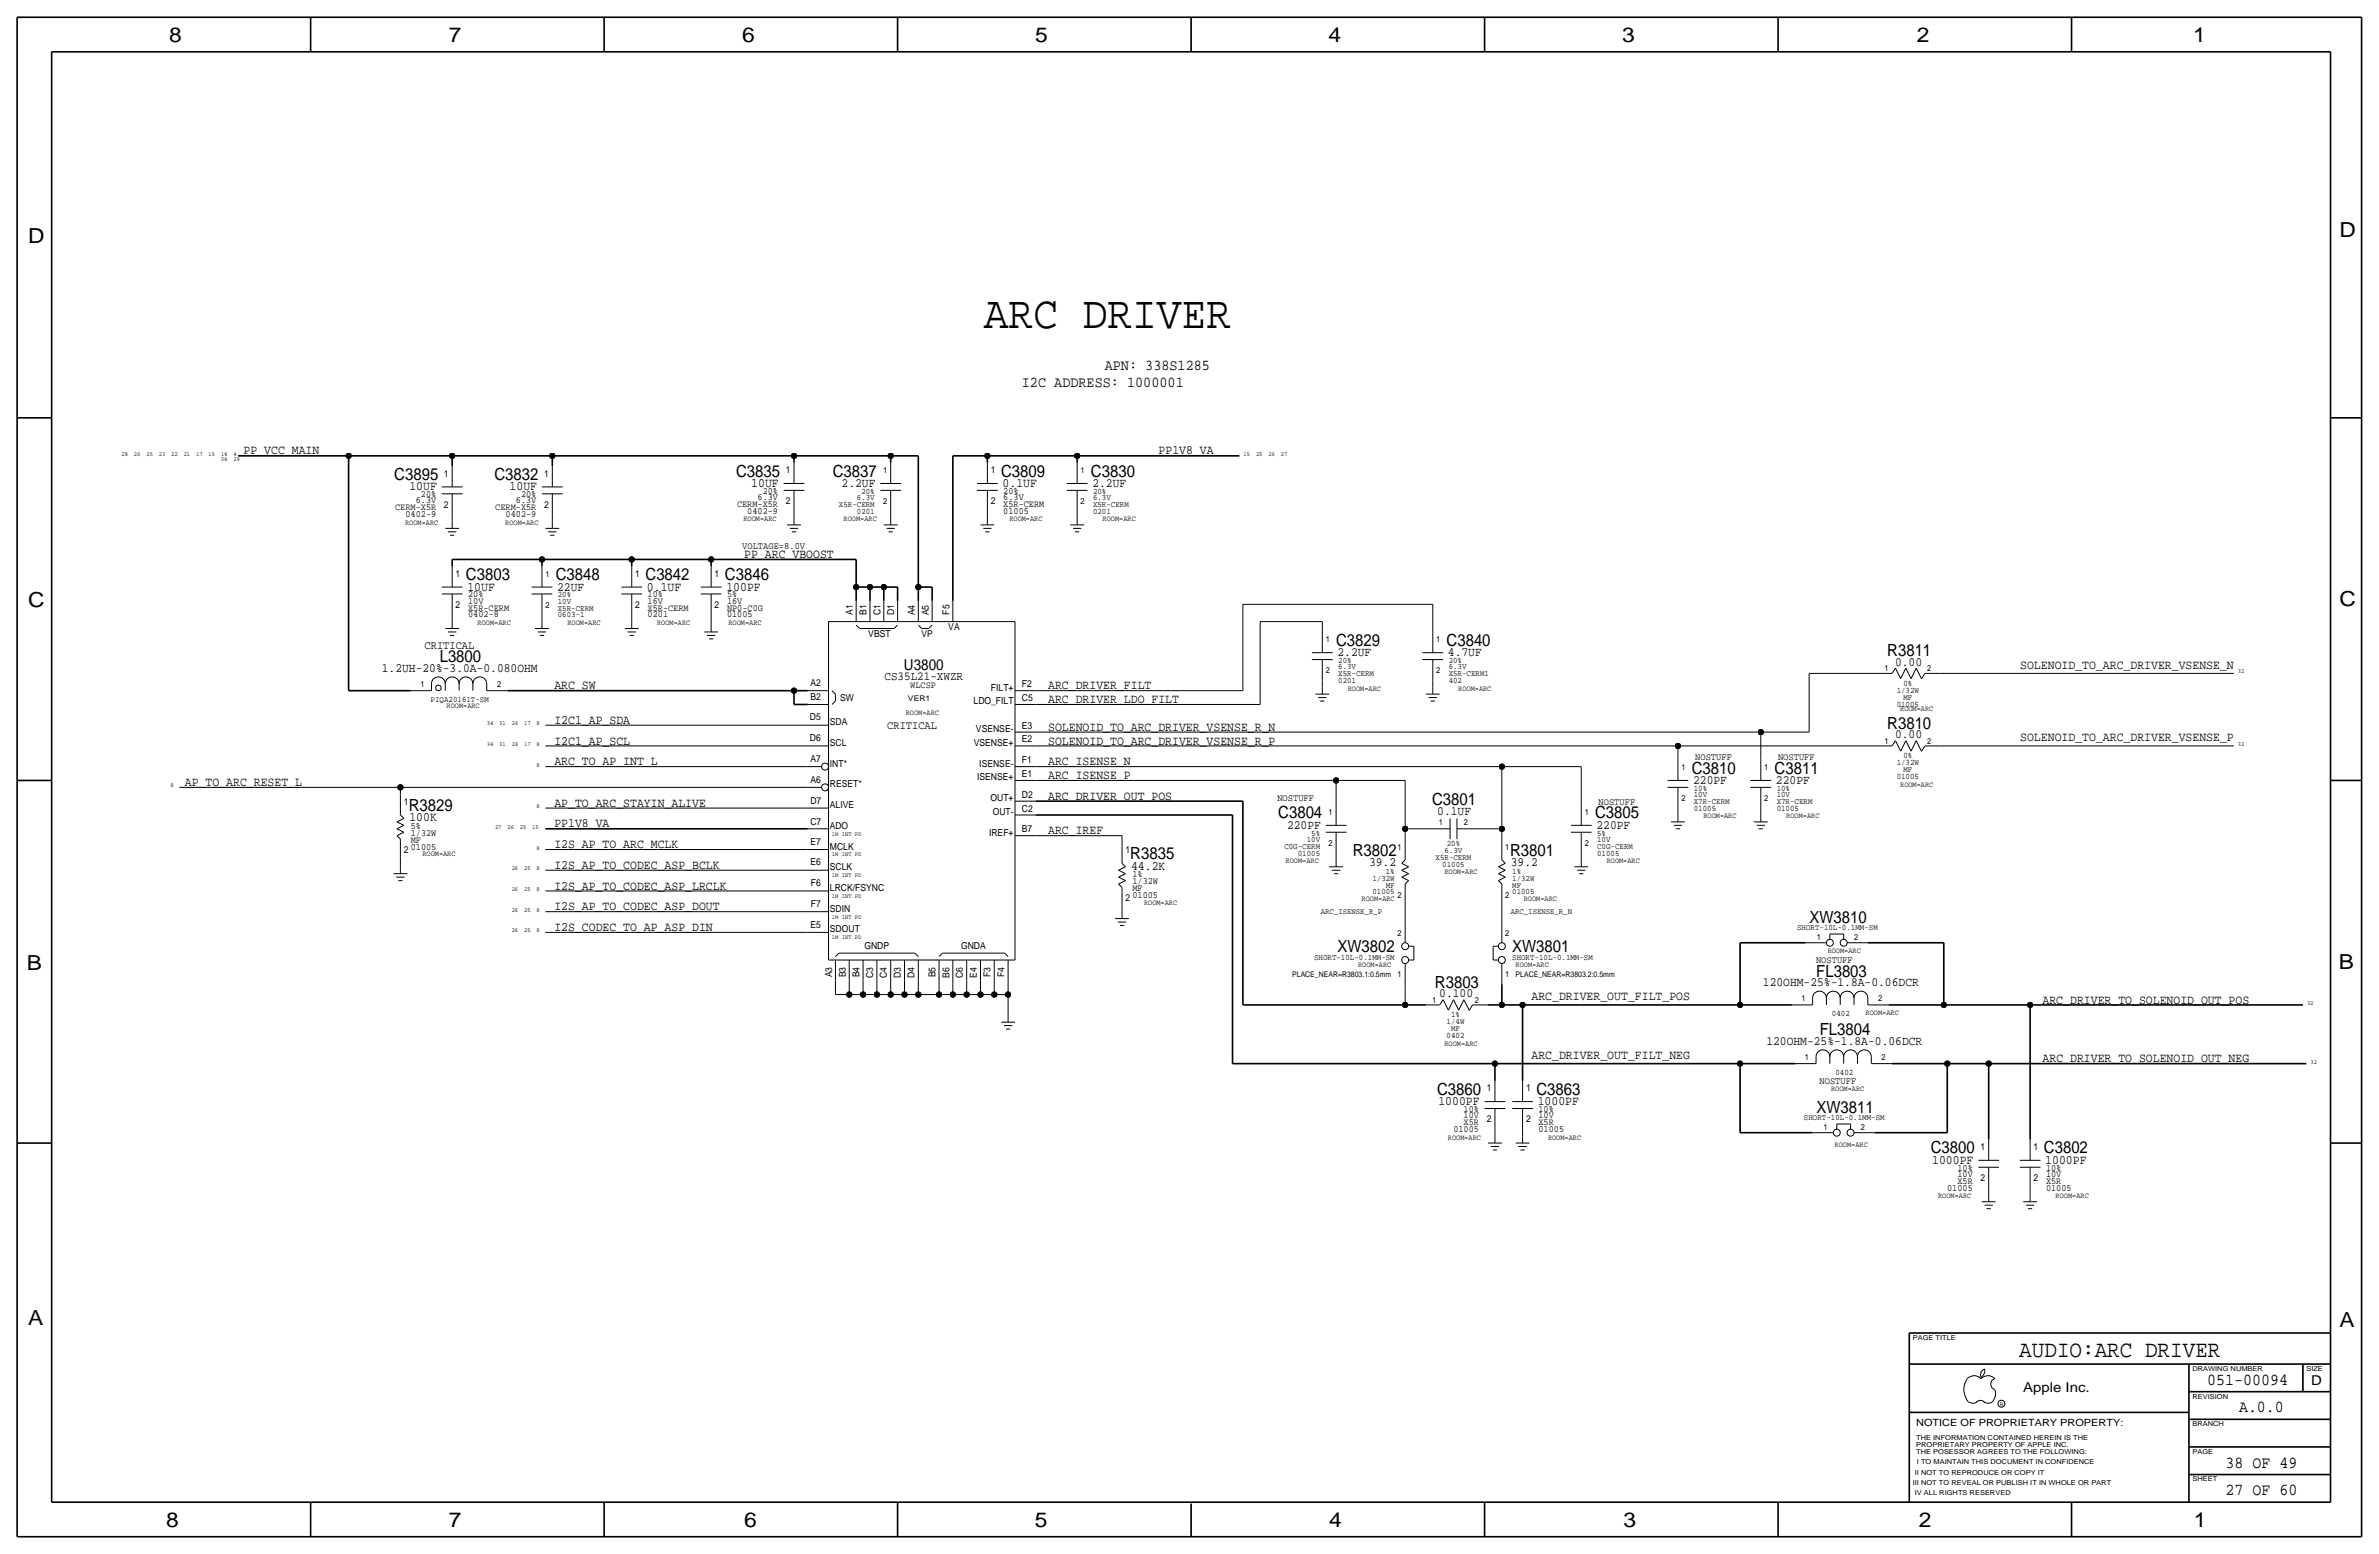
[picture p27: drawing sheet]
<svg xmlns="http://www.w3.org/2000/svg" width="875mm" height="572mm" viewBox="0 0 875 572" stroke-linecap="round" stroke-linejoin="round" font-family="sans-serif">
<defs><g id="words">
<text font-size="17" x="361.9" y="120.7">ARC DRIVER</text>
<text font-size="8.6" x="742.7" y="499.1">AUDIO:ARC DRIVER</text>
<g font-size="7.6">
<text x="62.2" y="15.5">8</text>
<text x="165.1" y="15.5">7</text>
<text x="273" y="15.5">6</text>
<text x="380.7" y="15.5">5</text>
<text x="488.6" y="15.5">4</text>
<text x="596.6" y="15.5">3</text>
<text x="705.1" y="15.5">2</text>
<text x="806.7" y="15.5">1</text>
<text x="10.4" y="89.4">D</text>
<text x="860.5" y="87.1">D</text>
<text x="10.4" y="223.3">C</text>
<text x="860.5" y="222.8">C</text>
<text x="9.8" y="356.6">B</text>
<text x="860.3" y="356.4">B</text>
<text x="10.4" y="487.4">A</text>
<text x="860.5" y="488.2">A</text>
<text x="61.2" y="561.6">8</text>
<text x="165" y="561.6">7</text>
<text x="273.8" y="561.6">6</text>
<text x="380.7" y="561.6">5</text>
<text x="488.9" y="561.6">4</text>
<text x="597.1" y="561.6">3</text>
<text x="705.8" y="561.6">2</text>
<text x="806.9" y="561.6">1</text>
</g>
<g font-size="6.2">
<text x="145" y="176.5">C3895</text>
<text x="181.9" y="176.5">C3832</text>
<text x="270.8" y="175.3">C3835</text>
<text x="306.3" y="175.3">C3837</text>
<text x="368.2" y="175.3">C3809</text>
<text x="401.3" y="175.3">C3830</text>
<text x="171.4" y="213.4">C3803</text>
<text x="204.4" y="213.4">C3848</text>
<text x="237.4" y="213.4">C3842</text>
<text x="266.6" y="213.4">C3846</text>
<text x="491.4" y="237.5">C3829</text>
<text x="532.1" y="237.5">C3840</text>
<text x="161.7" y="243.6">L3800</text>
<text x="694.2" y="241.3">R3811</text>
<text x="694.2" y="268">R3810</text>
<text x="622.3" y="284.5">C3810</text>
<text x="652.7" y="284.5">C3811</text>
<text x="150.3" y="298.2">R3829</text>
<text x="526.8" y="295.9">C3801</text>
<text x="470.2" y="301">C3804</text>
<text x="586.7" y="301">C3805</text>
<text x="415.7" y="316">R3835</text>
<text x="497.6" y="314.7">R3802</text>
<text x="555.4" y="314.7">R3801</text>
<text x="665.6" y="339.3">XW3810</text>
<text x="491.9" y="350.3">XW3802</text>
<text x="556.2" y="350.3">XW3801</text>
<text x="668" y="359.2">FL3803</text>
<text x="527.8" y="363.2">R3803</text>
<text x="669.3" y="380.7">FL3804</text>
<text x="528.6" y="402.6">C3860</text>
<text x="565.1" y="402.6">C3863</text>
<text x="668.1" y="409.2">XW3811</text>
<text x="710.2" y="424.2">C3800</text>
<text x="751.8" y="424.2">C3802</text>
<text x="811.9" y="509.3">051-00094</text>
<text x="823.6" y="519.4">A.0.0</text>
<text x="818.6" y="539.8">38 OF 49</text>
<text x="818.6" y="549.9">27 OF 60</text>
</g>
<g font-size="5.6">
<text x="406.3" y="135.9">APN: 338S1285</text>
<text x="375.9" y="142.2">I2C ADDRESS: 1000001</text>
<text x="332.5" y="246.4">U3800</text>
</g>
<g font-size="5">
<text x="850.1" y="509.3">D</text>
<text x="744.2" y="511.8">Apple Inc.</text>
</g>
<g font-size="4.7">
<text x="89.6" y="167.1">PP_VCC_MAIN</text>
<text x="426.2" y="167.1">PP1V8_VA</text>
<text x="276.3" y="179.1">10UF</text>
<text x="309.5" y="179.1">2.2UF</text>
<text x="368.8" y="179.1">0.1UF</text>
<text x="401.8" y="179.1">2.2UF</text>
<text x="150.6" y="180.3">10UF</text>
<text x="187.4" y="180.3">10UF</text>
<text x="273.8" y="205.2">PP_ARC_VBOOST</text>
<text x="171.9" y="217.2">10UF</text>
<text x="204.9" y="217.2">22UF</text>
<text x="237.9" y="217.2">0.1UF</text>
<text x="267.2" y="217.2">100PF</text>
<text x="491.9" y="241.3">2.2UF</text>
<text x="532.6" y="241.3">4.7UF</text>
<text x="697" y="244.9">0.00</text>
<text x="743.1" y="245.9">SOLENOID_TO_ARC_DRIVER_VSENSE_N</text>
<text x="140.4" y="247.1">1.2UH-20%-3.0A-0.080OHM</text>
<text x="203.9" y="253.5">ARC_SW</text>
<text x="385.5" y="253.5">ARC_DRIVER_FILT</text>
<text x="385.5" y="258.6">ARC_DRIVER_LDO_FILT</text>
<text x="203.9" y="266.2">I2C1_AP_SDA</text>
<text x="385.5" y="268.7">SOLENOID_TO_ARC_DRIVER_VSENSE_R_N</text>
<text x="203.9" y="273.8">I2C1_AP_SCL</text>
<text x="385.5" y="273.8">SOLENOID_TO_ARC_DRIVER_VSENSE_R_P</text>
<text x="697" y="271.5">0.00</text>
<text x="743.1" y="272.5">SOLENOID_TO_ARC_DRIVER_VSENSE_P</text>
<text x="203.9" y="281.4">ARC_TO_AP_INT_L</text>
<text x="385.5" y="281.4">ARC_ISENSE_N</text>
<text x="385.5" y="286.5">ARC_ISENSE_P</text>
<text x="68" y="289">AP_TO_ARC_RESET_L</text>
<text x="622.8" y="288.3">220PF</text>
<text x="653.2" y="288.3">220PF</text>
<text x="203.9" y="296.7">AP_TO_ARC_STAYIN_ALIVE</text>
<text x="385.5" y="294.1">ARC_DRIVER_OUT_POS</text>
<text x="528.6" y="299.7">0.1UF</text>
<text x="150.6" y="302">100K</text>
<text x="203.9" y="304.3">PP1V8_VA</text>
<text x="473.4" y="304.8">220PF</text>
<text x="587.2" y="304.8">220PF</text>
<text x="203.9" y="311.9">I2S_AP_TO_ARC_MCLK</text>
<text x="385.5" y="306.8">ARC_IREF</text>
<text x="203.9" y="319.5">I2S_AP_TO_CODEC_ASP_BCLK</text>
<text x="416" y="319.8">44.2K</text>
<text x="503.6" y="318.5">39.2</text>
<text x="555.7" y="318.5">39.2</text>
<text x="203.9" y="327.2">I2S_AP_TO_CODEC_ASP_LRCLK</text>
<text x="203.9" y="334.8">I2S_AP_TO_CODEC_ASP_DOUT</text>
<text x="203.9" y="342.4">I2S_CODEC_TO_AP_ASP_DIN</text>
<text x="648.4" y="362.7">120OHM-25%-1.8A-0.06DCR</text>
<text x="529.4" y="366.8">0.100</text>
<text x="563.3" y="367.8">ARC_DRIVER_OUT_FILT_POS</text>
<text x="751.3" y="369.1">ARC_DRIVER_TO_SOLENOID_OUT_POS</text>
<text x="563.3" y="389.4">ARC_DRIVER_OUT_FILT_NEG</text>
<text x="649.7" y="384.3">120OHM-25%-1.8A-0.06DCR</text>
<text x="751.3" y="390.7">ARC_DRIVER_TO_SOLENOID_OUT_NEG</text>
<text x="529.1" y="406.4">1000PF</text>
<text x="565.6" y="406.4">1000PF</text>
<text x="710.7" y="428">1000PF</text>
<text x="752.3" y="428">1000PF</text>
</g>
<text font-size="4.5" x="325.3" y="249.9">CS35L21-XWZR</text>
<g font-size="4.3">
<text x="156.2" y="238.8">CRITICAL</text>
<text x="326.3" y="268">CRITICAL</text>
</g>
<text font-size="3.7" x="704.8" y="524.5">NOTICE OF PROPRIETARY PROPERTY:</text>
<g font-size="3.6">
<text x="273" y="201.9">VOLTAGE=8.0V</text>
<text x="623.5" y="279.4">NOSTUFF</text>
<text x="654" y="279.4">NOSTUFF</text>
<text x="469.8" y="294.6">NOSTUFF</text>
<text x="588" y="295.9">NOSTUFF</text>
<text x="668" y="354.3">NOSTUFF</text>
<text x="669.2" y="398.8">NOSTUFF</text>
</g>
<g font-size="3.5">
<text x="289" y="174">1</text>
<text x="364.4" y="174">1</text>
<text x="163.3" y="175.3">1</text>
<text x="200.1" y="175.3">1</text>
<text x="152.9" y="185.2">6.3V</text>
<text x="154.8" y="182.9">20%</text>
<text x="189.7" y="185.2">6.3V</text>
<text x="191.6" y="182.9">20%</text>
<text x="278.6" y="183.9">6.3V</text>
<text x="280.5" y="181.6">20%</text>
<text x="289" y="185.4">2</text>
<text x="364.4" y="185.4">2</text>
<text x="369" y="183.9">6.3V</text>
<text x="369" y="181.6">20%</text>
<text x="145.3" y="187.7">CERM-X5R</text>
<text x="149.1" y="190.2">0402-9</text>
<text x="163.3" y="186.7">2</text>
<text x="182.2" y="187.7">CERM-X5R</text>
<text x="186" y="190.2">0402-9</text>
<text x="200.1" y="186.7">2</text>
<text x="271.1" y="186.4">CERM-X5R</text>
<text x="274.9" y="189">0402-9</text>
<text x="369" y="186.4">X5R-CERM</text>
<text x="369" y="189">01005</text>
<text x="167.6" y="212.1">1</text>
<text x="233.6" y="212.1">1</text>
<text x="262.8" y="212.1">1</text>
<text x="172.2" y="219.7">20%</text>
<text x="172.2" y="222">10V</text>
<text x="238.2" y="222">16V</text>
<text x="238.2" y="219.7">10%</text>
<text x="267.4" y="222">16V</text>
<text x="267.4" y="219.7">5%</text>
<text x="167.6" y="223.5">2</text>
<text x="172.2" y="227.1">0402-8</text>
<text x="172.2" y="224.5">X5R-CERM</text>
<text x="233.6" y="223.5">2</text>
<text x="238.2" y="224.5">X5R-CERM</text>
<text x="238.2" y="227.1">0201</text>
<text x="262.8" y="223.5">2</text>
<text x="267.4" y="224.5">NP0-C0G</text>
<text x="267.4" y="227.1">01005</text>
<text x="313.6" y="226.1" transform="rotate(-90 313.6 226.1)">A1</text>
<text x="318.7" y="226.1" transform="rotate(-90 318.7 226.1)">B1</text>
<text x="323.8" y="226.3" transform="rotate(-90 323.8 226.3)">C1</text>
<text x="328.9" y="226.3" transform="rotate(-90 328.9 226.3)">D1</text>
<text x="336.5" y="226.3" transform="rotate(-90 336.5 226.3)">A4</text>
<text x="341.6" y="226.3" transform="rotate(-90 341.6 226.3)">A5</text>
<text x="349.2" y="226.1" transform="rotate(-90 349.2 226.1)">F5</text>
<text x="348.8" y="231.6">VA</text>
<text x="319.4" y="234.2">VBST</text>
<text x="339" y="234.2">VP</text>
<text x="298.1" y="252.2">A2</text>
<text x="298.1" y="257.3">B2</text>
<text x="309.1" y="257.8">SW</text>
<text x="334.8" y="253">WLCSP</text>
<text x="364.5" y="254">FILT+</text>
<text x="375.9" y="252.7">F2</text>
<text x="375.9" y="257.8">C5</text>
<text x="358.1" y="259.1">LDO_FILT</text>
<text x="297.9" y="264.9">D5</text>
<text x="305.3" y="266.7">SDA</text>
<text x="359" y="269.2">VSENSE-</text>
<text x="375.9" y="268">E3</text>
<text x="297.9" y="272.5">D6</text>
<text x="305.3" y="274.3">SCL</text>
<text x="358.2" y="274.3">VSENSE+</text>
<text x="375.9" y="273.1">E2</text>
<text x="298.1" y="280.2">A7</text>
<text x="305.3" y="281.9">INT*</text>
<text x="360.2" y="281.9">ISENSE-</text>
<text x="375.9" y="280.7">F1</text>
<text x="298.1" y="287.8">A6</text>
<text x="359.4" y="287">ISENSE+</text>
<text x="375.9" y="285.8">E1</text>
<text x="305.3" y="289.6">RESET*</text>
<text x="375.9" y="293.4">D2</text>
<text x="148.5" y="295.9">1</text>
<text x="298.1" y="295.8">D7</text>
<text x="305.3" y="297.2">ALIVE</text>
<text x="364.3" y="294.6">OUT+</text>
<text x="365.1" y="299.7">OUT-</text>
<text x="375.9" y="298.5">C2</text>
<text x="151.1" y="304.8">5%</text>
<text x="298.1" y="303.4">C7</text>
<text x="305.3" y="304.8">ADO</text>
<text x="151.1" y="307.3">1/32W</text>
<text x="151.1" y="309.9">MF</text>
<text x="298.1" y="310.6">E7</text>
<text x="363.8" y="307.3">IREF+</text>
<text x="375.9" y="306.1">B7</text>
<text x="148.5" y="313.7">2</text>
<text x="151.1" y="312.4">01005</text>
<text x="305.3" y="312.4">MCLK</text>
<text x="414" y="313.7">1</text>
<text x="298.1" y="318.3">E6</text>
<text x="305.3" y="320">SCLK</text>
<text x="416.5" y="322.6">1%</text>
<text x="298.3" y="325.9">F6</text>
<text x="305.3" y="327.7">LRCK/FSYNC</text>
<text x="416.5" y="327.7">MF</text>
<text x="416.5" y="325.1">1/32W</text>
<text x="298.3" y="333.5">F7</text>
<text x="305.3" y="335.3">SDIN</text>
<text x="414" y="331.5">2</text>
<text x="416.5" y="330.2">01005</text>
<text x="298.1" y="341.1">E5</text>
<text x="305.3" y="342.9">SDOUT</text>
<text x="318" y="349">GNDP</text>
<text x="353.5" y="349">GNDA</text>
<text x="306" y="359.5" transform="rotate(-90 306 359.5)">A3</text>
<text x="311.1" y="359.5" transform="rotate(-90 311.1 359.5)">B3</text>
<text x="316.2" y="359.5" transform="rotate(-90 316.2 359.5)">B4</text>
<text x="321.2" y="359.8" transform="rotate(-90 321.2 359.8)">C3</text>
<text x="326.2" y="359.8" transform="rotate(-90 326.2 359.8)">C4</text>
<text x="331.3" y="359.8" transform="rotate(-90 331.3 359.8)">D3</text>
<text x="336.4" y="359.8" transform="rotate(-90 336.4 359.8)">D4</text>
<text x="344.1" y="359.5" transform="rotate(-90 344.1 359.5)">B5</text>
<text x="349.2" y="359.5" transform="rotate(-90 349.2 359.5)">B6</text>
<text x="354.2" y="359.8" transform="rotate(-90 354.2 359.8)">C6</text>
<text x="359.3" y="359.7" transform="rotate(-90 359.3 359.7)">E4</text>
<text x="364.3" y="359.5" transform="rotate(-90 364.3 359.5)">F3</text>
<text x="369.4" y="359.5" transform="rotate(-90 369.4 359.5)">F4</text>
<text x="546.8" y="401.3">1</text>
<text x="561.3" y="401.3">1</text>
<text x="538.3" y="411.2">10V</text>
<text x="538.3" y="408.9">10%</text>
<text x="538.3" y="413.8">X5R</text>
<text x="546.8" y="412.8">2</text>
<text x="561.3" y="412.8">2</text>
<text x="565.9" y="411.2">10V</text>
<text x="565.9" y="408.9">10%</text>
<text x="565.9" y="413.8">X5R</text>
<text x="534.6" y="416.3">01005</text>
<text x="565.9" y="416.3">01005</text>
<text x="728.4" y="422.9">1</text>
<text x="748" y="422.9">1</text>
<text x="720" y="430.5">10%</text>
<text x="752.6" y="430.5">10%</text>
<text x="716.2" y="437.9">01005</text>
<text x="720" y="432.8">10V</text>
<text x="720" y="435.4">X5R</text>
<text x="728.4" y="434.3">2</text>
<text x="748" y="434.3">2</text>
<text x="752.6" y="437.9">01005</text>
<text x="752.6" y="432.8">10V</text>
<text x="752.6" y="435.4">X5R</text>
</g>
<g font-size="3.1">
<text x="324.8" y="174">1</text>
<text x="397.5" y="174">1</text>
<text x="315.2" y="183.9">6.3V</text>
<text x="316.8" y="181.6">20%</text>
<text x="324.8" y="185.4">2</text>
<text x="397.5" y="185.4">2</text>
<text x="402" y="183.9">6.3V</text>
<text x="402" y="181.6">20%</text>
<text x="308.6" y="186.4">X5R-CERM</text>
<text x="315.2" y="189">0201</text>
<text x="402" y="186.4">X5R-CERM</text>
<text x="402" y="189">0201</text>
<text x="200.6" y="212.1">1</text>
<text x="205.2" y="222">10V</text>
<text x="205.2" y="219.7">20%</text>
<text x="200.6" y="223.5">2</text>
<text x="205.2" y="224.5">X5R-CERM</text>
<text x="205.2" y="227.1">0603-1</text>
<text x="487.6" y="236.2">1</text>
<text x="528.3" y="236.2">1</text>
<text x="492.2" y="243.8">20%</text>
<text x="532.8" y="243.8">20%</text>
<text x="487.6" y="247.6">2</text>
<text x="492.2" y="246.1">6.3V</text>
<text x="492.2" y="248.7">X5R-CERM</text>
<text x="492.2" y="251.2">0201</text>
<text x="528.3" y="247.6">2</text>
<text x="532.8" y="251.2">402</text>
<text x="532.8" y="248.7">X5R-CERM1</text>
<text x="532.8" y="246.1">6.3V</text>
<text x="693.1" y="246.9">1</text>
<text x="708.9" y="246.9">2</text>
<text x="154.6" y="252.7">1</text>
<text x="182.8" y="252.7">2</text>
<text x="697.6" y="254.8">1/32W</text>
<text x="700.1" y="257.3">MF</text>
<text x="700.1" y="252.2">0%</text>
<text x="158.4" y="258.1">PIQA20161T-SM</text>
<text x="697.6" y="259.8">01005</text>
<text x="693.1" y="273.6">1</text>
<text x="708.9" y="273.6">2</text>
<text x="697.6" y="281.4">1/32W</text>
<text x="700.1" y="278.9">0%</text>
<text x="618.4" y="283.2">1</text>
<text x="648.9" y="283.2">1</text>
<text x="697.6" y="286.5">01005</text>
<text x="700.1" y="284">MF</text>
<text x="623" y="293.1">10V</text>
<text x="623" y="290.8">10%</text>
<text x="653.5" y="293.1">10V</text>
<text x="653.5" y="290.8">10%</text>
<text x="488.6" y="299.7">1</text>
<text x="582.9" y="299.7">1</text>
<text x="618.4" y="294.6">2</text>
<text x="623" y="298.2">01005</text>
<text x="623" y="295.7">X7R-CERM</text>
<text x="648.9" y="294.6">2</text>
<text x="653.5" y="295.7">X7R-CERM</text>
<text x="653.5" y="298.2">01005</text>
<text x="529.3" y="303.5">1</text>
<text x="538.4" y="303.5">2</text>
<text x="480.6" y="309.6">10V</text>
<text x="482.3" y="307.3">5%</text>
<text x="488.6" y="311.1">2</text>
<text x="532.1" y="311.1">20%</text>
<text x="582.9" y="311.1">2</text>
<text x="587.5" y="309.6">10V</text>
<text x="587.5" y="307.3">5%</text>
<text x="472.4" y="312.2">C0G-CERM</text>
<text x="477.4" y="314.7">01005</text>
<text x="514" y="312.4">1</text>
<text x="528" y="316.2">X5R-CERM</text>
<text x="531.3" y="313.7">6.3V</text>
<text x="553.7" y="312.4">1</text>
<text x="587.5" y="314.7">01005</text>
<text x="587.5" y="312.2">C0G-CERM</text>
<text x="504.8" y="323.8">1/32W</text>
<text x="509.7" y="321.3">1%</text>
<text x="530.5" y="318.8">01005</text>
<text x="556.2" y="323.8">1/32W</text>
<text x="556.2" y="321.3">1%</text>
<text x="504.8" y="328.9">01005</text>
<text x="509.7" y="326.4">MF</text>
<text x="556.2" y="328.9">01005</text>
<text x="556.2" y="326.4">MF</text>
<text x="514" y="330.2">2</text>
<text x="553.7" y="330.2">2</text>
<text x="514" y="344.2">2</text>
<text x="553.7" y="344.2">2</text>
<text x="661" y="342.1">SHORT-10L-0.1MM-SM</text>
<text x="668.2" y="345.7">1</text>
<text x="681.9" y="345.7">2</text>
<text x="483.3" y="353.1">SHORT-10L-0.1MM-SM</text>
<text x="556.2" y="353.1">SHORT-10L-0.1MM-SM</text>
<text x="514" y="359.4">1</text>
<text x="553.7" y="359.4">1</text>
<text x="526.7" y="368.8">1</text>
<text x="542.5" y="368.8">2</text>
<text x="662.6" y="368.3">1</text>
<text x="690.8" y="368.3">2</text>
<text x="532.1" y="376.7">1/4W</text>
<text x="533.7" y="374.1">1%</text>
<text x="673.8" y="373.6">0402</text>
<text x="532.1" y="381.8">0402</text>
<text x="533.7" y="379.2">MF</text>
<text x="663.9" y="389.9">1</text>
<text x="692.1" y="389.9">2</text>
<text x="675.1" y="395.2">0402</text>
<text x="663.5" y="412">SHORT-10L-0.1MM-SM</text>
<text x="670.8" y="415.5">1</text>
<text x="684.5" y="415.5">2</text>
</g>
<g font-size="3">
<text x="485.9" y="336">ARC_ISENSE_R_P</text>
<text x="555.7" y="336">ARC_ISENSE_R_N</text>
</g>
<g font-size="2.9">
<text x="273.5" y="191.8">ROOM=ARC</text>
<text x="310.3" y="191.8">ROOM=ARC</text>
<text x="371.3" y="191.8">ROOM=ARC</text>
<text x="405.5" y="191.8">ROOM=ARC</text>
<text x="149" y="193">ROOM=ARC</text>
<text x="185.8" y="193">ROOM=ARC</text>
<text x="175.7" y="229.9">ROOM=ARC</text>
<text x="208.7" y="229.9">ROOM=ARC</text>
<text x="241.7" y="229.9">ROOM=ARC</text>
<text x="267.9" y="229.9">ROOM=ARC</text>
<text x="334" y="257.8">VER1</text>
<text x="495.7" y="254">ROOM=ARC</text>
<text x="536.4" y="254">ROOM=ARC</text>
<text x="164.2" y="260.3">ROOM=ARC</text>
<text x="333.2" y="262.9">ROOM=ARC</text>
<text x="698.9" y="261.6">ROOM=ARC</text>
<text x="698.9" y="289.6">ROOM=ARC</text>
<text x="626.5" y="301">ROOM=ARC</text>
<text x="657" y="301">ROOM=ARC</text>
<text x="155.4" y="315">ROOM=ARC</text>
<text x="472.9" y="317.5">ROOM=ARC</text>
<text x="591" y="317.5">ROOM=ARC</text>
<text x="531.3" y="321.3">ROOM=ARC</text>
<text x="420.8" y="332.7">ROOM=ARC</text>
<text x="500.8" y="331.5">ROOM=ARC</text>
<text x="560.5" y="331.5">ROOM=ARC</text>
<text x="672.2" y="350.5">ROOM=ARC</text>
<text x="475.3" y="359.4">PLACE_NEAR=R3803.1:0.5mm</text>
<text x="499.5" y="355.6">ROOM=ARC</text>
<text x="557.5" y="355.6">ROOM=ARC</text>
<text x="557.5" y="359.4">PLACE_NEAR=R3803.2:0.5mm</text>
<text x="686.2" y="373.4">ROOM=ARC</text>
<text x="531.3" y="384.8">ROOM=ARC</text>
<text x="673.5" y="401.3">ROOM=ARC</text>
<text x="532.5" y="419.1">ROOM=ARC</text>
<text x="569.4" y="419.1">ROOM=ARC</text>
<text x="674.8" y="421.6">ROOM=ARC</text>
<text x="712.9" y="440.7">ROOM=ARC</text>
<text x="756.1" y="440.7">ROOM=ARC</text>
</g>
<g font-size="2.5">
<text x="703.5" y="492.8">PAGE TITLE</text>
<text x="806.4" y="504.2">DRAWING NUMBER</text>
<text x="848.3" y="504.2">SIZE</text>
<text x="806.4" y="514.4">REVISION</text>
<text x="806.4" y="524.5">BRANCH</text>
<text x="704.8" y="532.1">PROPRIETARY PROPERTY OF APPLE INC.</text>
<text x="704.8" y="529.6">THE INFORMATION CONTAINED HEREIN IS THE</text>
<text x="704.8" y="534.7">THE POSESSOR AGREES TO THE FOLLOWING:</text>
<text x="705.1" y="538.5">I TO MAINTAIN THIS DOCUMENT IN CONFIDENCE</text>
<text x="806.4" y="534.7">PAGE</text>
<text x="704.3" y="542.3">II NOT TO REPRODUCE OR COPY IT</text>
<text x="806.4" y="544.8">SHEET</text>
<text x="703.5" y="546.1">III NOT TO REVEAL OR PUBLISH IT IN WHOLE OR PART</text>
<text x="704.3" y="549.9">IV ALL RIGHTS RESERVED</text>
</g>
<g font-size="2.3">
<text x="44.7" y="167.6">28</text>
<text x="49.3" y="167.6">26</text>
<text x="53.9" y="167.6">25</text>
<text x="58.4" y="167.6">23</text>
<text x="63" y="167.6">22</text>
<text x="67.6" y="167.6">21</text>
<text x="72.1" y="167.6">17</text>
<text x="76.7" y="167.6">15</text>
<text x="81.3" y="167.6">14</text>
<text x="85.9" y="167.6">4</text>
<text x="457.4" y="167.6">15</text>
<text x="462" y="167.6">25</text>
<text x="466.6" y="167.6">26</text>
<text x="471.1" y="167.6">27</text>
<text x="81.3" y="169.5">34</text>
<text x="85.9" y="169.5">29</text>
<text x="823.2" y="247.7">32</text>
<text x="179.1" y="266.7">34</text>
<text x="183.7" y="266.7">31</text>
<text x="188.2" y="266.7">26</text>
<text x="192.8" y="266.7">17</text>
<text x="197.4" y="266.7">8</text>
<text x="179.1" y="274.3">34</text>
<text x="183.7" y="274.3">31</text>
<text x="188.2" y="274.3">26</text>
<text x="192.8" y="274.3">17</text>
<text x="197.4" y="274.3">8</text>
<text x="823.2" y="274.3">32</text>
<text x="197.4" y="281.9">8</text>
<text x="62.7" y="289.6">8</text>
<text x="197.4" y="297.2">8</text>
<text x="182.1" y="304.8">27</text>
<text x="186.6" y="304.8">26</text>
<text x="191.2" y="304.8">25</text>
<text x="195.8" y="304.8">15</text>
<text x="306" y="307.3">1M INT PD</text>
<text x="197.4" y="312.4">8</text>
<text x="306" y="315">1M INT PD</text>
<text x="188.2" y="320">26</text>
<text x="192.8" y="320">25</text>
<text x="197.4" y="320">8</text>
<text x="306" y="322.6">1M INT PD</text>
<text x="188.2" y="327.7">26</text>
<text x="192.8" y="327.7">25</text>
<text x="197.4" y="327.7">8</text>
<text x="188.2" y="335.3">26</text>
<text x="192.8" y="335.3">25</text>
<text x="197.4" y="335.3">8</text>
<text x="306" y="330.2">1M INT PD</text>
<text x="306" y="337.8">1M INT PD</text>
<text x="188.2" y="342.9">26</text>
<text x="192.8" y="342.9">25</text>
<text x="197.4" y="342.9">8</text>
<text x="306" y="345.4">1M INT PD</text>
<text x="848.6" y="369.6">32</text>
<text x="849.8" y="391.2">32</text>
</g>
<text font-size="1.8" x="735.5" y="516.9">R</text>
</g></defs>
<g fill="none" stroke="#000" stroke-width=".37">
<path d="M162.5 179.1h7.6zM166.3 171.5v7.6zM199.3 179.1h7.7zM203.1 171.5v7.6zM288.2 177.8h7.7zM292 170.2v7.6zM323.8 177.8h7.6zM327.6 170.2v7.6zM359.4 177.8h7.6zM363.2 170.2v7.6zM392.4 177.8h7.6zM396.2 170.2v7.6z"/>
<path d="M162.5 181.6h7.6zM163.8 194.3h5.1zM164.8 195.6h3zM165.6 196.9h1.5zM166.3 189.2v2.6zM166.3 181.6v7.6zM166.3 191.8v2.5zM199.3 181.6h7.7zM200.6 194.3h5.1zM201.6 195.6h3.1zM202.4 196.9h1.5zM203.1 189.2v2.6z"/>
<path d="M203.1 191.8v2.5zM203.1 181.6v7.6zM288.2 180.3h7.7zM289.5 193h5.1zM290.5 194.3h3.1zM291.3 195.6h1.5zM292 188v2.5zM292 190.5v2.5zM292 180.3v7.7zM323.8 180.3h7.6zM325.1 193h5zM326.1 194.3h3z"/>
<path d="M326.8 195.6h1.6zM327.6 188v2.5zM327.6 190.5v2.5zM327.6 180.3v7.7zM359.4 180.3h7.6zM360.6 193h5.1zM361.6 194.3h3.1zM362.4 195.6h1.5zM363.2 188v2.5zM363.2 190.5v2.5zM363.2 180.3v7.7zM392.4 180.3h7.6z"/>
<path d="M393.7 193h5zM394.7 194.3h3zM395.4 195.6h1.6zM396.2 188v2.5zM396.2 190.5v2.5zM396.2 180.3v7.7zM162.5 215.9h7.6zM162.5 218.4h7.6zM166.3 208.3v7.6zM166.3 218.4v7.7zM195.5 215.9h7.6zM195.5 218.4h7.6z"/>
<path d="M199.3 208.3v7.6zM199.3 218.4v7.7zM228.5 218.4h7.7zM228.5 215.9h7.7zM232.4 208.3v7.6zM232.4 218.4v7.7zM257.8 218.4h7.6zM257.8 215.9h7.6zM261.6 208.3v7.6zM261.6 218.4v7.7zM163.8 231.1h5.1zM164.8 232.4h3z"/>
<path d="M165.6 233.7h1.5zM166.3 226.1v2.5zM166.3 228.6v2.5zM196.8 231.1h5.1zM197.8 232.4h3.1zM198.6 233.7h1.5zM199.3 226.1v2.5zM199.3 228.6v2.5zM229.8 231.1h5.1zM230.8 232.4h3.1zM231.6 233.7h1.5zM232.4 226.1v2.5z"/>
<path d="M232.4 228.6v2.5zM259 232.4h5.1zM260 233.7h3.1zM260.8 235h1.5zM261.6 226.1v3.8zM261.6 229.9v2.5zM304.7 228.6v124.5zM304.8 228.6h68.5zM314.9 221v7.6zM314.9 229.9l1.3 1.2zM316.2 231.1h12.7zM320 221v7.6z"/>
<path d="M325.1 221v7.6zM330.1 229.9l-1.2 1.2zM330.1 221v7.6zM337.8 221v7.6zM337.8 229.9l1.2 1.2zM339 231.1h2.6zM341.6 231.1l1.2-1.2zM342.8 221v7.6zM350.5 221v7.6zM373.3 228.6v124.5zM457.2 222.3h69.8zM457.2 222.3v31.7z"/>
<path d="M463.5 228.6h22.9zM463.5 228.6v30.5zM486.4 228.6v3.8zM486.4 232.4v7.6zM527 222.2v10.2zM527 232.4v7.6zM151.1 254h7.6zM158.7 251.5v2.5zM158.7 251.5a2.54 2.54 0 0 1 2.5-2.6 2.54 2.54 0 0 1 2.6 2.6 2.54 2.54 0 0 1 2.5-2.6 2.54 2.54 0 0 1 2.6 2.6 2.54 2.54 0 0 1 2.5-2.6 2.54 2.54 0 0 1 2.5 2.6 2.54 2.54 0 0 1 2.6-2.6 2.54 2.54 0 0 1 2.5 2.6M163.8 251.5v2.5zM168.9 251.5v2.5zM173.9 251.5v2.5z"/>
<path d="M179 251.5v2.5zM179 254h7.6zM297.1 259.1h7.6zM297.1 254h7.6zM306 254l1.3 1.3zM307.3 257.8l-1.3 1.3zM307.3 255.3v2.5zM373.3 259.1h7.7zM373.3 254h7.7zM381 254h76.2zM381 259.1h82.5zM482.6 242.6h7.6z"/>
<path d="M482.6 240h7.6zM483.8 255.3h5.1zM484.8 256.5h3.1zM485.6 257.8h1.5zM486.4 250.2v2.5zM486.4 252.7v2.6zM486.4 242.6v7.6zM523.2 242.6h7.6zM523.2 240h7.6zM524.5 255.3h5zM525.5 256.5h3zM526.2 257.8h1.6z"/>
<path d="M527 250.2v2.5zM527 252.7v2.6zM527 242.6v7.6zM665.4 247.7h25.4zM665.4 247.7v21.5zM690.8 247.7h5.1zM697.2 245.7l1.9 3.9zM697.2 245.7l-1.3 2zM701 245.7l-1.9 3.9zM701 245.7l1.9 3.9zM704.8 245.7l-1.9 3.9zM704.8 245.7l1.9 3.9z"/>
<path d="M708 247.7l-1.3 2zM708 247.7h5.7zM713.7 247.7h107.9zM200.6 266.7h96.5zM200.6 274.3h96.5zM297.1 266.7h7.6zM297.1 274.3h7.6zM373.3 269.2h7.7zM373.3 274.3h7.7zM381 269.2h266.7zM381 274.3h236.2zM617.2 274.3v5.1z"/>
<path d="M617.2 279.4v7.6zM617.2 274.3h73.6zM647.7 269.2v10.2zM647.7 279.4v7.6zM647.7 269.2h17.7zM690.8 274.3h5.1zM697.2 272.4l1.9 3.9zM697.2 272.4l-1.3 1.9zM701 272.4l-1.9 3.9zM701 272.4l1.9 3.9zM704.8 272.4l-1.9 3.9zM704.8 272.4l1.9 3.9z"/>
<path d="M708 274.3l-1.3 2.1zM708 274.3h5.7zM713.7 274.3h107.9zM66 289.6h81.3zM147.3 289.6v2.5zM147.3 292.1v7.6zM147.3 289.6h149.8zM147.3 299.7l1.2 1.3zM200.6 281.9h96.5zM200.6 297.2h96.5zM297.1 297.2h7.6zM297.1 289.6h5.1z"/>
<path d="M297.1 281.9h5.1zM373.3 281.9h7.7zM373.3 287h7.7zM373.3 299.7h7.7zM373.3 294.6h7.7zM381 281.9h171.4zM381 287h110.4zM491.4 287v8.9zM491.4 295.9v7.6zM491.4 287h25.4zM516.8 287v17.8zM552.4 281.9h29.2z"/>
<path d="M552.4 281.9v22.9zM581.6 281.9v14zM581.6 295.9v7.6zM613.4 289.6h7.6zM613.4 287h7.6zM617.2 297.2v2.5zM617.2 299.7v2.6zM617.2 289.6v7.6zM643.8 289.6h7.7zM643.8 287h7.7zM647.7 297.2v2.5zM647.7 299.7v2.6z"/>
<path d="M647.7 289.6v7.6zM146 307.3l1.3 1.3zM146 304.8l2.5 1.3zM146 302.3l2.5 1.2zM146 302.3l2.5-1.3zM146 307.3l2.5-1.2zM146 304.8l2.5-1.3zM147.3 315v3.8zM147.3 318.8v2.5zM147.3 308.6v6.4zM200.6 312.4h96.5zM297.1 312.4h7.6z"/>
<path d="M297.1 304.8h7.6zM373.3 307.3h7.7zM381 307.3h31.7zM412.7 317.5l1.3 1.3zM412.7 307.3v2.6zM412.7 309.9v7.6zM487.6 303.5h7.7zM487.6 306.1h7.7zM488.9 318.8h5.1zM491.4 313.7v2.5zM491.4 316.2v2.6zM491.4 306.1v7.6z"/>
<path d="M515.6 317.5l1.2-1.3zM515.6 317.5l2.5 1.3zM516.8 304.8h8.9zM516.8 304.8v3.8zM516.8 308.6v7.6zM525.7 304.8h7.7zM533.4 301v7.6zM535.9 304.8h7.6zM535.9 301v7.6zM543.5 304.8h8.9zM551.1 318.8l2.6-1.3zM551.1 318.8l2.6 1.2z"/>
<path d="M552.4 316.2l1.3 1.3zM552.4 304.8v3.8zM552.4 308.6v7.6zM577.8 306.1h7.6zM577.8 303.5h7.6zM579.1 318.8h5.1zM581.6 313.7v2.5zM581.6 316.2v2.6zM581.6 306.1v7.6zM614.6 302.3h5.1zM615.6 303.5h3.1zM616.4 304.8h1.5z"/>
<path d="M645.1 302.3h5.1zM646.1 303.5h3.1zM646.9 304.8h1.5zM144.7 321.3h5.1zM145.7 322.6h3.1zM146.5 323.9h1.5zM200.6 320h96.5zM200.6 327.7h96.5zM200.6 335.3h96.5zM297.1 335.3h7.6zM297.1 327.7h7.6zM297.1 320h7.6z"/>
<path d="M410.2 337.8h5zM411.2 339.1h3zM411.4 320l2.6-1.2zM411.4 325.1l2.6-1.2zM411.4 322.6l2.6-1.3zM411.4 325.1l1.3 1.3zM411.4 322.6l2.6 1.3zM411.4 320l2.6 1.3zM412.7 332.7v2.6zM412.7 335.3v2.5zM412.7 326.4v6.3zM489.9 320h3.1z"/>
<path d="M490.7 321.3h1.5zM515.6 322.6l2.5 1.3zM515.6 320l2.5 1.3zM515.6 322.6l2.5-1.3zM515.6 320l2.5-1.2zM516.8 325.1l1.3-1.2zM516.8 331.5v7.6zM516.8 339.1v7.6zM516.8 325.1v6.4zM551.1 323.9l2.6-1.3zM551.1 321.3l2.6-1.3zM551.1 323.9l1.3 1.2z"/>
<path d="M551.1 321.3l2.6 1.3zM552.4 331.5v7.6zM552.4 339.1v7.6zM552.4 325.1v6.4zM580.1 320h3zM580.8 321.3h1.6zM200.6 342.9h96.5zM297.1 342.9h7.6zM304.8 353.1h68.5zM307.3 353.1v7.6zM307.3 351.8l1.3-1.3zM308.6 350.5h27.9z"/>
<path d="M312.4 353.1v7.6zM317.4 353.1v7.6zM322.5 353.1v7.6zM327.6 353.1v7.6zM332.7 353.1v7.6zM336.5 350.5l1.3 1.3zM337.8 353.1v7.6zM345.4 353.1v7.6zM345.4 351.8l1.3-1.3zM346.7 350.5h22.8zM350.5 353.1v7.6zM355.6 353.1v7.6z"/>
<path d="M360.6 353.1v7.6zM365.7 353.1v7.6zM369.5 350.5l1.3 1.3zM370.8 353.1v7.6zM411.9 340.4h1.6zM516.8 354.3v7.7zM518.1 353.1h1.9zM518.1 348h1.9zM520 348v5.1zM549.2 348v5.1zM549.2 353.1h1.9zM549.2 348h1.9z"/>
<path d="M552.4 354.3v7.7zM664.2 346.7h7.6zM673.1 343.5v1.9zM673.1 343.5h5zM678.1 343.5v1.9zM679.4 346.7h7.6zM307.3 360.7v5.1zM307.3 365.8h5.1zM312.4 360.7v5.1zM312.4 365.8h5zM317.4 365.8h5.1zM317.4 360.7v5.1z"/>
<path d="M322.5 360.7v5.1zM322.5 365.8h5.1zM327.6 360.7v5.1zM327.6 365.8h5.1zM332.7 365.8h5.1zM332.7 360.7v5.1zM337.8 365.8h7.6zM337.8 360.7v5.1zM345.4 365.8h5.1zM345.4 360.7v5.1zM350.5 365.8h5zM350.5 360.7v5.1z"/>
<path d="M355.6 365.8h5zM355.6 360.7v5.1zM360.6 360.7v5.1zM360.6 365.8h5.1zM365.7 360.7v5.1zM365.7 365.8h5.1zM368.3 375.9h5zM369.3 377.2h3zM370 378.5h1.6zM370.8 360.7v5.1zM370.8 365.8v7.6zM370.8 373.4v2.5z"/>
<path d="M516.8 362v7.6zM524.5 369.6h5zM530.8 367.6l1.9 3.9zM530.8 367.6l-1.3 2zM534.6 367.6l-1.9 3.9zM534.6 367.6l2 3.9zM538.4 367.6l-1.8 3.9zM538.4 367.6l2 3.9zM541.6 369.6h5.7zM541.6 369.6l-1.2 2zM659.1 369.6h7.6zM666.7 367v2.6z"/>
<path d="M666.7 367a2.54 2.54 0 0 1 2.5-2.5 2.54 2.54 0 0 1 2.6 2.5 2.54 2.54 0 0 1 2.5-2.5 2.54 2.54 0 0 1 2.6 2.5 2.54 2.54 0 0 1 2.5-2.5 2.54 2.54 0 0 1 2.5 2.5 2.54 2.54 0 0 1 2.6-2.5 2.54 2.54 0 0 1 2.5 2.5M671.8 367v2.6zM676.9 367v2.6zM681.9 367v2.6zM687 367v2.6zM687 369.6h7.6zM549.9 397.5v7.6zM560 397.5v7.6zM660.4 391.2h7.6zM668 388.6v2.6zM668 388.6a2.54 2.54 0 0 1 2.5-2.5 2.54 2.54 0 0 1 2.6 2.5 2.54 2.54 0 0 1 2.5-2.5 2.54 2.54 0 0 1 2.5 2.5 2.54 2.54 0 0 1 2.6-2.5 2.54 2.54 0 0 1 2.5 2.5 2.54 2.54 0 0 1 2.6-2.5 2.54 2.54 0 0 1 2.5 2.5M673.1 388.6v2.6z"/>
<path d="M678.1 388.6v2.6zM683.2 388.6v2.6zM688.3 391.2h7.6zM688.3 388.6v2.6zM546.1 405.1h7.6zM546.1 407.7h7.6zM549.9 415.3v2.5zM549.9 417.8v2.6zM549.9 407.7v7.6zM556.2 407.7h7.6zM556.2 405.1h7.6zM560 415.3v2.5z"/>
<path d="M560 417.8v2.6zM560 407.7v7.6zM666.7 416.6h7.6zM675.6 413.4h5.1zM675.6 413.4v1.9zM680.7 413.4v1.9zM681.9 416.6h7.7zM731.5 419.1v7.6zM746.7 419.1v7.6zM547.3 420.4h5.1zM548.3 421.6h3.1zM549.1 422.9h1.5z"/>
<path d="M557.5 420.4h5.1zM558.5 421.6h3zM559.3 422.9h1.5zM727.7 429.3h7.6zM727.7 426.7h7.6zM731.5 436.9v2.5zM731.5 429.3v7.6zM731.5 439.4v2.6zM742.9 429.3h7.6zM742.9 426.7h7.6zM746.7 436.9v2.5zM746.7 439.4v2.6z"/>
<path d="M746.7 429.3v7.6zM728.9 442h5.1zM729.9 443.2h3.1zM730.7 444.5h1.5zM744.2 442h5.1zM745.2 443.2h3zM745.9 444.5h1.6zM724.1 515.6l.5 .2a2.67 2.67 0 0 0 2.5-.2M726.8 515.7a2.09 2.09 0 0 1 3.1 0M728.6 506.5a2.69 2.69 0 0 0 1.3-3 2.26 2.26 0 0 0-1.3 3M729.7 515.6l.4 .2a2.67 2.67 0 0 0 2.6-.2M733.7 511.1a4.5 4.5 0 0 1-1 4.6"/>
<path d="M733.8 511a2.08 2.08 0 0 1-1.6-2 2.08 2.08 0 0 1 1.6-2 3.4 3.4 0 0 0-5.1 0 3.6 3.6 0 0 0-3.9-.8 3.6 3.6 0 0 0-2.3 3.3 7.1 7.1 0 0 0 1.6 6.2"/>
<circle cx="161.2" cy="253" r="1.02"/>
<circle cx="303.5" cy="282" r="1.28"/>
<circle cx="303.5" cy="289.6" r="1.28"/>
<circle cx="516.8" cy="353.1" r="1.28"/>
<circle cx="516.8" cy="348" r="1.28"/>
<circle cx="552.4" cy="353.1" r="1.28"/>
<circle cx="552.4" cy="348" r="1.28"/>
<circle cx="673" cy="346.7" r="1.28"/>
<circle cx="678.1" cy="346.7" r="1.28"/>
<circle cx="675.6" cy="416.6" r="1.28"/>
<circle cx="680.7" cy="416.6" r="1.28"/>
<circle cx="736.1" cy="516.2" r="1.28"/>
</g>
<g fill="none" stroke="#000" stroke-width=".6" stroke-linecap="butt">
<path d="M6.3 6.4v558.7zM6.3 6.4h862.3zM19 19.1v533.4zM19 19.1h838.2zM114.2 6.4v12.7zM222.2 6.4v12.7zM330.1 6.4v12.7zM438.1 6.4v12.7zM546.1 6.4v12.7zM654 6.4v12.7zM762 6.4v12.7zM857.2 19.1v533.4z"/>
<path d="M868.6 6.4v558.7zM6.3 153.7h12.7zM857.2 153.7h11.4zM87.6 167.6h40.6zM128.2 167.6v86.4zM128.2 167.6h38.1zM166.3 167.6v3.9zM166.3 167.6h36.8zM203.1 167.6h88.9zM203.1 167.6v3.8zM292 167.6h35.6zM292 167.6v2.6z"/>
<path d="M327.6 167.6h10.2zM327.6 167.6v2.6zM337.8 167.6v48.3zM350.5 167.6v53.4zM350.5 167.6h12.7zM363.2 167.6v2.6zM363.2 167.6h33zM396.2 167.6h59.7zM396.2 167.6v2.6zM166.3 205.7h33zM166.3 205.7v2.6zM199.3 205.7h33.1z"/>
<path d="M199.3 205.7v2.6zM232.4 205.7h29.2zM232.4 205.7v2.6zM261.6 205.7v2.6zM261.6 205.7h53.3zM314.9 205.7v10.2zM314.9 215.9h5.1zM314.9 215.9v5.1zM320 215.9h5.1zM320 215.9v5.1zM325.1 215.9h5zM325.1 215.9v5.1z"/>
<path d="M330.1 215.9v5.1zM337.8 215.9v5.1zM337.8 215.9h5zM342.8 215.9v5.1zM128.2 254h22.9zM186.6 254h105.4zM292 259.1h5.1zM292 254v5.1zM292 254h5.1zM6.3 287h12.7zM381 294.6h76.2zM381 299.7h72.3z"/>
<path d="M453.3 299.7v91.5zM457.2 294.6v75zM857.2 287h11.4zM200.6 304.8h96.5zM640 346.7v22.9zM640 346.7h24.2zM687 346.7h28zM715 346.7v22.9zM457.2 369.6h59.6zM516.8 369.6h7.7zM547.3 369.6h5.1zM552.4 369.6h7.6z"/>
<path d="M552.4 362v7.6zM560 369.6v27.9zM560 369.6h80zM640 369.6h19.1zM694.6 369.6h20.4zM715 369.6h31.7zM746.7 369.6v49.5zM746.7 369.6h100.3zM453.3 391.2h96.6zM549.9 391.2h90.1zM549.9 391.2v6.3zM640 391.2h20.4z"/>
<path d="M640 391.2v25.4zM695.9 391.2h20.3zM716.2 391.2v25.4zM716.2 391.2h15.3zM731.5 391.2h116.8zM731.5 391.2v27.9zM640 416.6h26.7zM689.6 416.6h26.6zM6.3 420.4h12.7zM857.2 420.4h11.4zM702.3 490.2v62.3zM702.3 490.2h154.9z"/>
<path d="M702.3 519.4h102.8zM702.3 501.6h154.9zM805.1 501.6v50.8zM805.1 511.8h52.1zM847 501.6v10.2zM805.1 522h52.1zM805.1 532.1h52.1zM19 552.5h838.2zM114.2 552.4v12.7zM222.2 552.5v12.7zM330.1 552.5v12.7zM438.1 553v12.1z"/>
<path d="M546.1 552.5v12.7zM654 552.5v12.7zM762 552.5v12.7zM805.1 542.3h52.1zM6.3 565.1h862.3z"/>
</g>
<g fill="#000" stroke="#000" stroke-width=".37">
<circle cx="128.2" cy="167.6" r="1.02"/>
<circle cx="166.3" cy="167.6" r="1.02"/>
<circle cx="203.1" cy="167.6" r="1.02"/>
<circle cx="292" cy="167.6" r="1.02"/>
<circle cx="327.6" cy="167.6" r="1.02"/>
<circle cx="363.2" cy="167.6" r="1.02"/>
<circle cx="396.2" cy="167.6" r="1.02"/>
<circle cx="199.3" cy="205.7" r="1.02"/>
<circle cx="232.4" cy="205.7" r="1.02"/>
<circle cx="261.6" cy="205.7" r="1.02"/>
<circle cx="314.9" cy="215.9" r="1.02"/>
<circle cx="320" cy="215.9" r="1.02"/>
<circle cx="325.1" cy="215.9" r="1.02"/>
<circle cx="337.8" cy="215.9" r="1.02"/>
<circle cx="292" cy="254" r="1.02"/>
<circle cx="617.2" cy="274.3" r="1.02"/>
<circle cx="647.7" cy="269.2" r="1.02"/>
<circle cx="147.3" cy="289.6" r="1.02"/>
<circle cx="491.4" cy="287" r="1.02"/>
<circle cx="552.4" cy="281.9" r="1.02"/>
<circle cx="516.8" cy="304.8" r="1.02"/>
<circle cx="552.4" cy="304.8" r="1.02"/>
<circle cx="312.4" cy="365.8" r="1.02"/>
<circle cx="317.4" cy="365.8" r="1.02"/>
<circle cx="322.5" cy="365.8" r="1.02"/>
<circle cx="327.6" cy="365.8" r="1.02"/>
<circle cx="332.7" cy="365.8" r="1.02"/>
<circle cx="337.8" cy="365.8" r="1.02"/>
<circle cx="345.4" cy="365.8" r="1.02"/>
<circle cx="350.5" cy="365.8" r="1.02"/>
<circle cx="355.6" cy="365.8" r="1.02"/>
<circle cx="360.6" cy="365.8" r="1.02"/>
<circle cx="365.7" cy="365.8" r="1.02"/>
<circle cx="370.8" cy="365.8" r="1.02"/>
<circle cx="516.8" cy="369.6" r="1.02"/>
<circle cx="552.4" cy="369.6" r="1.02"/>
<circle cx="560" cy="369.6" r="1.02"/>
<circle cx="640" cy="369.6" r="1.02"/>
<circle cx="715" cy="369.6" r="1.02"/>
<circle cx="746.7" cy="369.6" r="1.02"/>
<circle cx="549.9" cy="391.2" r="1.02"/>
<circle cx="640" cy="391.2" r="1.02"/>
<circle cx="716.2" cy="391.2" r="1.02"/>
<circle cx="731.5" cy="391.2" r="1.02"/>
</g>
<use href="#words"/>
</svg>
